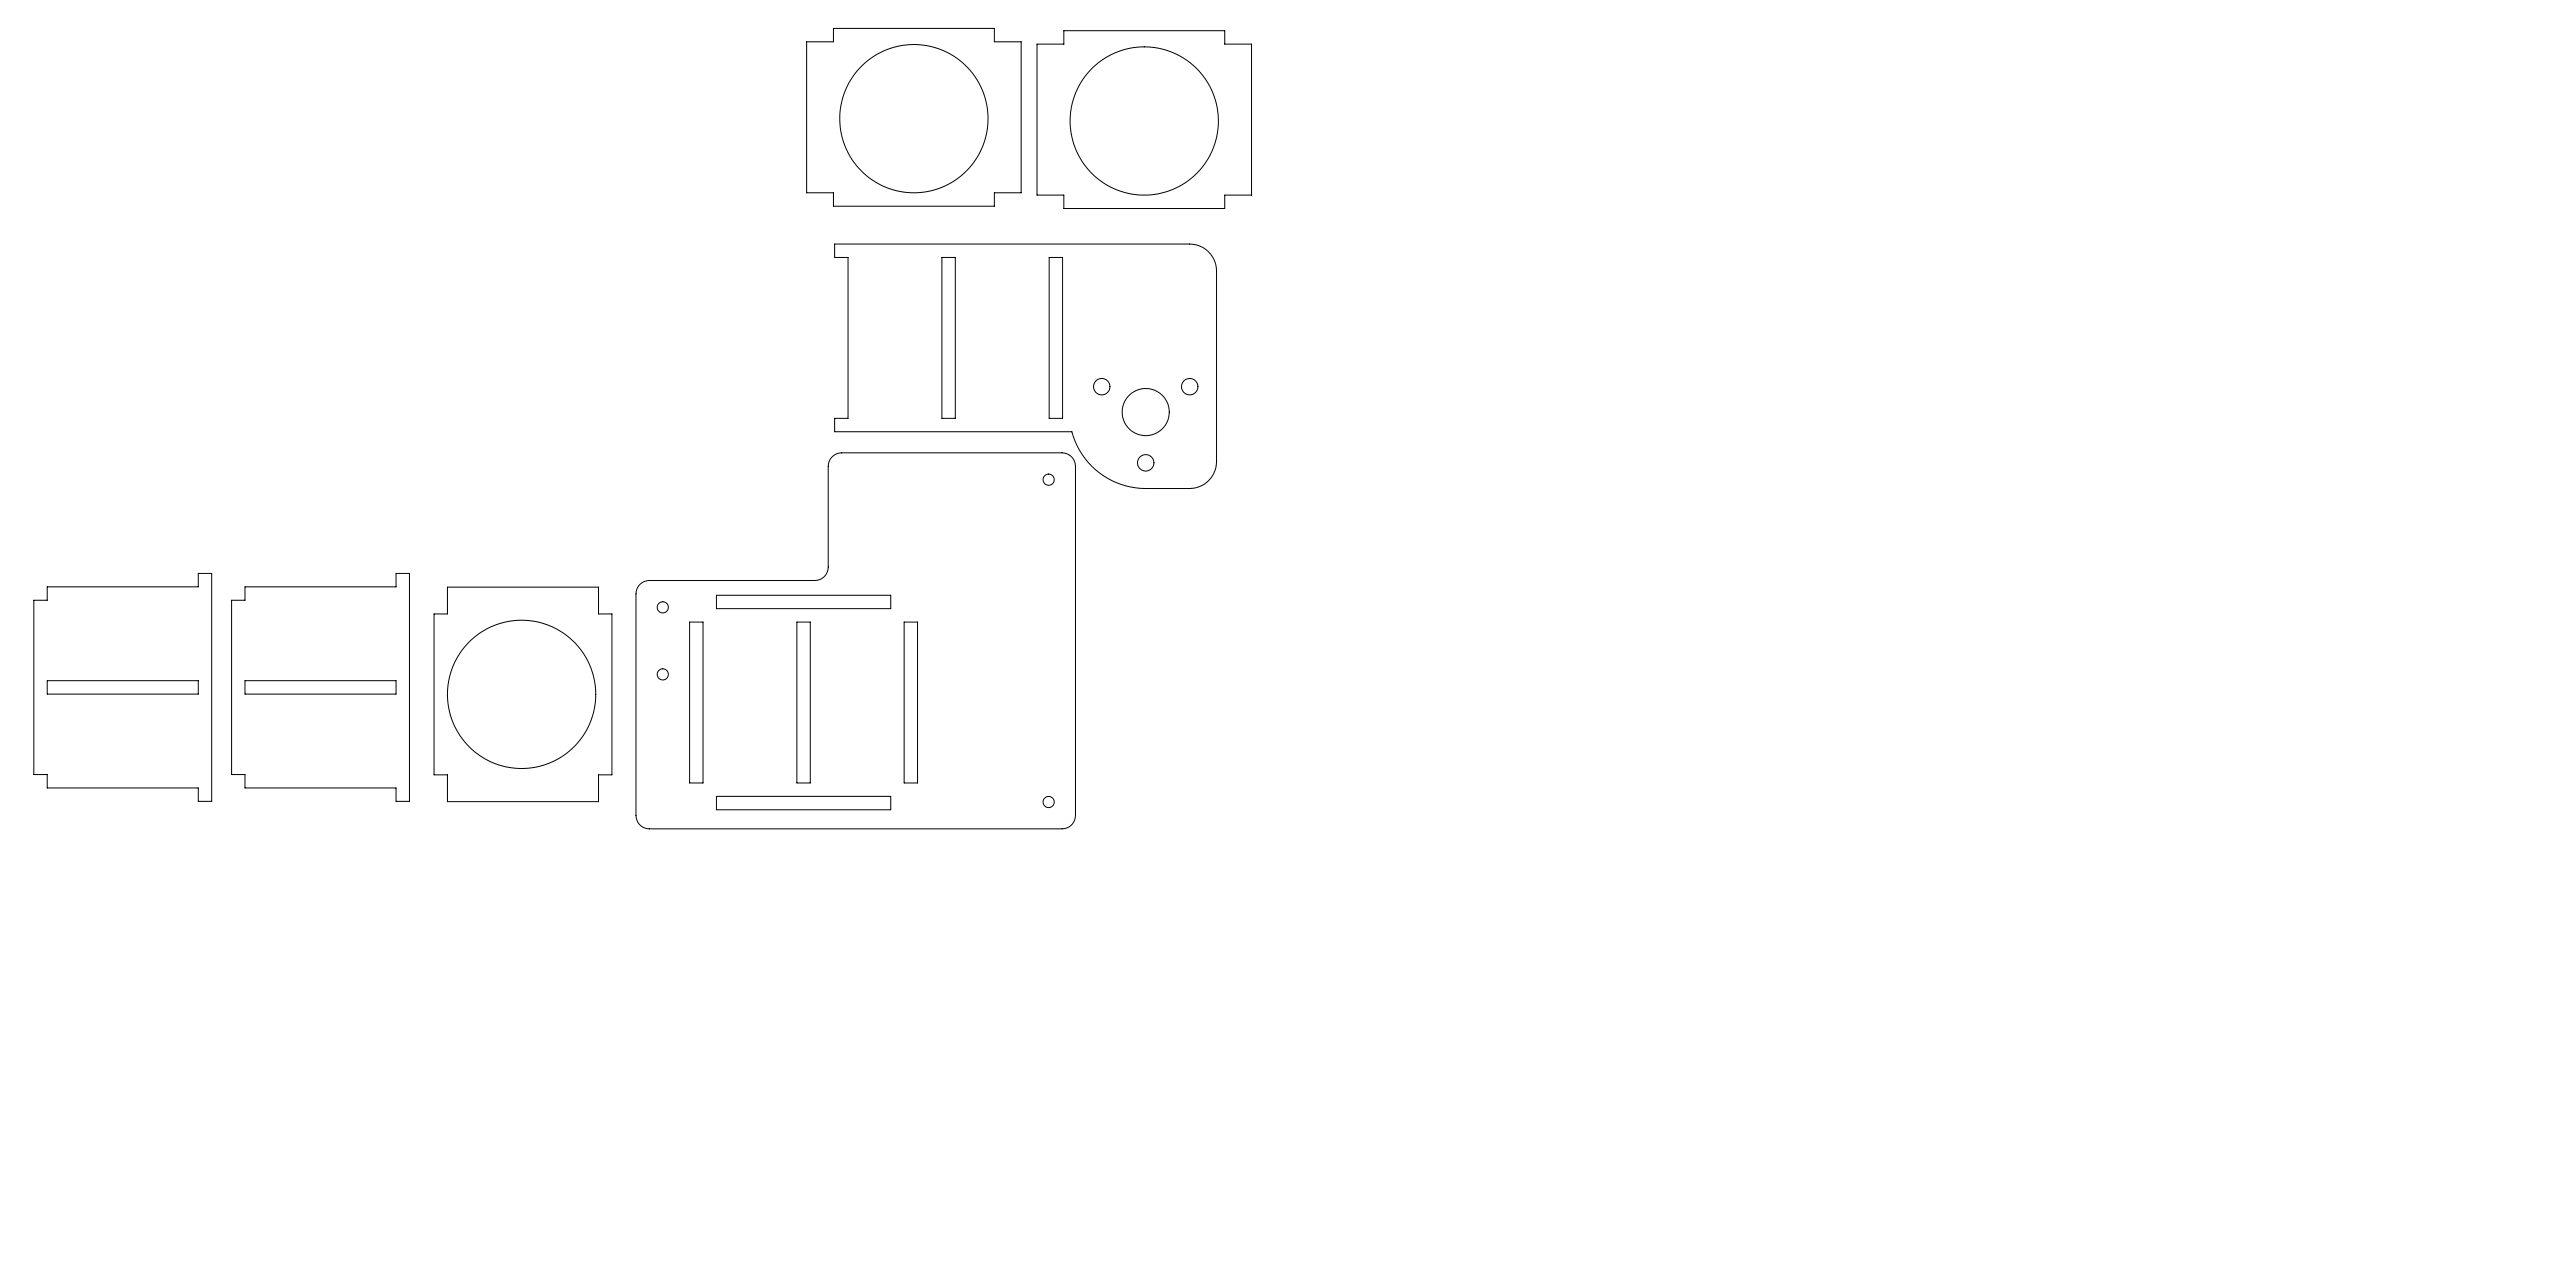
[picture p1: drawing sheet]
<svg xmlns="http://www.w3.org/2000/svg" width="1220mm" height="610mm" viewBox="0 0 1220 610" stroke-linecap="round" stroke-linejoin="round" font-family="sans-serif">
<g fill="none" stroke="#000" stroke-width=".47">
<path d="M382 20h13v-7h76v7h13v71h-13v7h-76v-7h-13zM491 21h13v-6h76v6h13v71h-13v7h-76v-7h-13zM395 116h168a13 13 0 0 1 13 12v91a13 13 0 0 1-13 12h-20a36 36 0 0 1-35-27h-113v-6h7v-76h-7zM446 122h6v76h-6zM497 122h6v76h-6zM212 278h71v13h7v76h-7v13h-71v-13h-6v-76h6zM303 277l2-2h3h78a6 6 0 0 0 6-6v-48a6 6 0 0 1 7-7h104a6 6 0 0 1 6 7v165a6 6 0 0 1-6 7h-195a6 6 0 0 1-7-7v-105zM16 284h6v-6h72v-6h6v108h-6v-7h-72v-6h-6zM110 284h6v-6h72v-6h6v108h-6v-7h-72v-6h-6zM327 295h6v76h-6zM339 282h83v6h-83zM377 295h7v76h-7z"/>
<path d="M428 295h7v76h-7zM22 322h72v7h-72zM116 322h72v7h-72zM339 377h83v7h-83z"/>
<circle cx="433" cy="56" r="35"/>
<circle cx="542" cy="57" r="35"/>
<circle cx="522" cy="183" r="4"/>
<circle cx="543" cy="195" r="11"/>
<circle cx="563" cy="183" r="4"/>
<circle cx="543" cy="219" r="4"/>
<circle cx="497" cy="227" r="2.7"/>
<circle cx="314" cy="288" r="2.7"/>
<circle cx="314" cy="319" r="2.7"/>
<circle cx="247" cy="329" r="35"/>
<circle cx="497" cy="380" r="2.7"/>
</g>
</svg>
